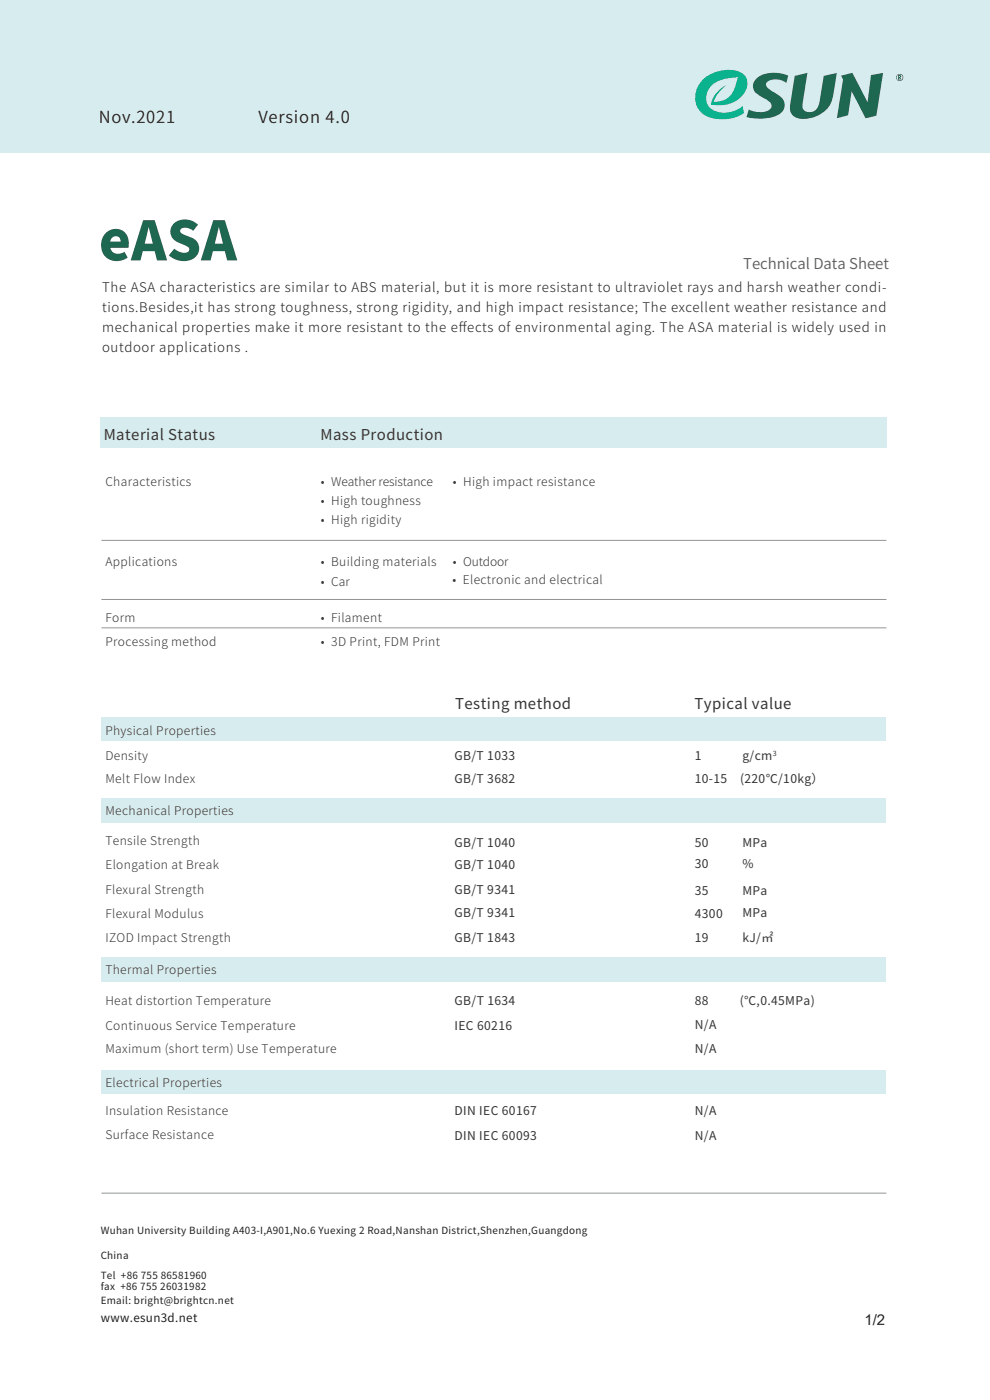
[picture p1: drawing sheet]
<svg xmlns="http://www.w3.org/2000/svg" width="210mm" height="297mm" viewBox="0 0 210 297" stroke-linecap="round" stroke-linejoin="round" font-family="sans-serif">
<defs><g id="words">
<text font-size="11.5" fill="#1e6851" x="21" y="55.2">eASA</text>
<g font-size="3.5" fill="#231f20">
<text x="20.9" y="26.2">Nov.2021</text>
<text x="54.8" y="26.2">Version 4.0</text>
</g>
<text font-size="3.2" fill="#5b5e5f" x="157.6" y="57.1">Technical Data Sheet</text>
<g font-size="3.2" fill="#363536">
<text x="22" y="93.3">Material Status</text>
<text x="68" y="93.3">Mass Production</text>
<text x="96.5" y="150.4">Testing method</text>
<text x="147.3" y="150.4">Typical value</text>
</g>
<text font-size="3.2" fill="#231f20" x="183.4" y="281.1">1/2</text>
<g font-size="2.8" fill="#231f20">
<text x="21.7" y="62">The ASA characteristics are similar to ABS material, but it is more resistant to ultraviolet rays and harsh weather condi-</text>
<text x="21.7" y="66.2">tions.Besides,it has strong toughness, strong rigidity, and high impact resistance; The excellent weather resistance and</text>
<text x="21.7" y="70.4">mechanical properties make it more resistant to the ef</text>
<text x="97.3" y="70.4">fects of environmental aging. The ASA material is widely used in</text>
<text x="21.7" y="74.7">outdoor applications .</text>
</g>
<g font-size="2.6" fill="#363536">
<text x="22.4" y="103">Characteristics</text>
<text x="68.1" y="103">• Weather resistance</text>
<text x="68.1" y="107.1">• High toughness</text>
<text x="96" y="103">• High impact resistance</text>
<text x="68.1" y="111.2">• High rigidity</text>
<text x="22.4" y="120.1">Applications</text>
<text x="68.1" y="120.1">• Building materials</text>
<text x="68.1" y="124.2">• Car</text>
<text x="96" y="123.9">• Electronic and electrical</text>
<text x="96" y="120.1">• Outdoor</text>
<text x="22.4" y="131.9">Form</text>
<text x="68.1" y="131.9">• Filament</text>
<text x="22.4" y="137.1">Processing method</text>
<text x="68.1" y="137.1">• 3D Print, FDM Print</text>
<text x="22.4" y="155.8">Physical Properties</text>
<text x="22.4" y="161.2">Density</text>
<text x="96.4" y="161.2">GB/T 1033</text>
<text x="147.4" y="161.2">1</text>
<text x="157.5" y="161.3">g/cm</text>
<text x="22.4" y="166.2">Melt Flow Index</text>
<text x="96.4" y="166.2">GB/T 3682</text>
<text x="147.4" y="166.2">10-15</text>
<text x="157" y="166.2">(220℃/10kg）</text>
<text x="22.4" y="172.8">Mechanical Properties</text>
<text x="22.4" y="179.3">Tensile Strength</text>
<text x="96.4" y="179.6">GB/T 1040</text>
<text x="147.4" y="179.6">50</text>
<text x="157.5" y="179.6">MPa</text>
<text x="22.4" y="184.4">Elongation at Break</text>
<text x="96.4" y="184.4">GB/T 1040</text>
<text x="147.4" y="184.2">30</text>
<text x="157.5" y="184.2">%</text>
<text x="22.4" y="189.7">Flexural Strength</text>
<text x="96.4" y="189.7">GB/T 9341</text>
<text x="147.4" y="189.9">35</text>
<text x="157.5" y="189.9">MPa</text>
<text x="22.4" y="194.7">Flexural Modulus</text>
<text x="96.4" y="194.6">GB/T 9341</text>
<text x="147.4" y="194.7">4300</text>
<text x="157.5" y="194.4">MPa</text>
<text x="22.4" y="199.8">IZOD Impact Strength</text>
<text x="96.4" y="199.9">GB/T 1843</text>
<text x="147.4" y="199.8">19</text>
<text x="157.5" y="199.7">kJ/㎡</text>
<text x="22.4" y="206.7">Thermal Properties</text>
<text x="22.3" y="213.1">Heat distortion Temperature</text>
<text x="96.4" y="213.3">GB/T 1634</text>
<text x="147.4" y="213.1">88</text>
<text x="156.9" y="213.1">(℃,0.45MPa)</text>
<text x="22.4" y="218.4">Continuous Service Temperature</text>
<text x="96.4" y="218.6">IEC 60216</text>
<text x="147.4" y="218.4">N/A</text>
<text x="22.4" y="223.4">Maximum (short term) Use Temperature</text>
<text x="147.4" y="223.3">N/A</text>
<text x="22.4" y="230.7">Electrical Properties</text>
<text x="22.4" y="236.5">Insulation Resistance</text>
<text x="96.4" y="236.5">DIN IEC 60167</text>
<text x="147.4" y="236.5">N/A</text>
<text x="22.4" y="241.6">Surface Resistance</text>
<text x="96.4" y="241.8">DIN IEC 60093</text>
<text x="147.4" y="241.8">N/A</text>
</g>
<text font-size="2.5" fill="#231f20" x="21.4" y="280.5">www.esun3d.net</text>
<g font-size="2.1" fill="#231f20">
<text x="21.4" y="261.7">Wuhan University Building A403-I,A901,No.6 Yuexing 2 Road,Nanshan District,Shenzhen,Guangdong</text>
<text x="21.4" y="267">China</text>
<text x="21.4" y="273.7">fax +86 755 26031982</text>
<text x="21.4" y="271.3">Tel +86 755 86581960</text>
<text x="21.4" y="276.6">Email: bright@brightcn.net</text>
</g>
<text font-size="1.5" fill="#363536" x="163.9" y="160.4">3</text>
</g></defs>
<path d="M21.5 227h166.5v5h-166.5z" fill="#bde0e5"/>
<path d="M21.5 253.1h166.5" fill="none" stroke="#939595" stroke-width=".21"/>
<g fill="#bde0e5">
<path d="M21.2 88.5h166.8v6.6h-166.8z"/>
<path d="M0 0h209.9v32.5h-209.9z"/>
<path d="M21.5 152.2h166.5v5h-166.5z"/>
<path d="M21.5 169.2h166.5v5.3h-166.5z"/>
</g>
<path d="M21.5 114.6h166.5M21.5 127.2h166.5M21.5 133.2h166.5" fill="none" stroke="#939595" stroke-width=".21"/>
<path d="M21.5 203.1h166.5v5.3h-166.5z" fill="#bde0e5"/>
<g fill="#1e6851">
<path d="M178.4 16.1l2.4-.7 3.2 6.3 .8-5.8 2.5-.4-1.4 9-2.3 .6-3-5.7-.7 5.1-2.4 .6 1.3-8.2z" fill-rule="evenodd"/>
<path d="M168.6 16.1l2.7-.6-1 6.1a1.57 1.57 0 0 0 .3 1.8 1.57 1.57 0 0 0 1.9 .3 2.32 2.32 0 0 0 1.4-2.1l.8-5.5 2.8-.6-.7 4.1a6.1 6.1 0 0 1-8.2 5.2 2.57 2.57 0 0 1-.9-3z" fill-rule="evenodd"/>
<path d="M160.4 16.7a6.7 6.7 0 0 1 6.8-.6l-.4 1.5a3.5 3.5 0 0 0-4.1-.2 .89 .89 0 0 0 .3 1.4l1.6 1a2.63 2.63 0 0 1 1.6 3.4 5 5 0 0 1-4.2 1.9h-2.1l-1.5-.3 .4-1.6a4.4 4.4 0 0 0 4.6-.1 1.42 1.42 0 0 0-1-2.1l-1-.5a2.2 2.2 0 0 1-1-3.8z" fill-rule="evenodd"/>
</g>
<path d="M149.3 16.7a7.9 7.9 0 0 1 7.9-1.3 2.85 2.85 0 0 1 .7 4.3 7.3 7.3 0 0 1-7.1 2.6 5.2 5.2 0 0 1 3.4-4.2l-1.6 1.3a4.7 4.7 0 0 0-1.2 2.2 4.5 4.5 0 0 0 4.8-3.9l.3-1.3h-.3a10.5 10.5 0 0 0-4.9 1.4 3.3 3.3 0 0 0-.3 5.4 5.8 5.8 0 0 0 6.5-.7l.3 1.5a8.3 8.3 0 0 1-8.7 .2 4.9 4.9 0 0 1 .2-7.5z" fill-rule="evenodd" fill="#0ab38d"/>
<path d="M190.7 16.1l.2 .1-.1 .2h-.1zM190.4 15.9h.4a.26 .26 0 0 1 .4 .3 .26 .26 0 0 1-.3 .3l.4 .4h-.3l-.3-.4 .1 .4h-.4l.1-.2zM190.2 16.4a.65 .65 0 0 1 1.3 0 .65 .65 0 0 1-1.3 0zM190.1 16.4a.76 .76 0 0 0 1.5 0 .76 .76 0 0 0-1.5 0z" fill-rule="evenodd" fill="#1e6851"/>
<use href="#words"/>
</svg>
